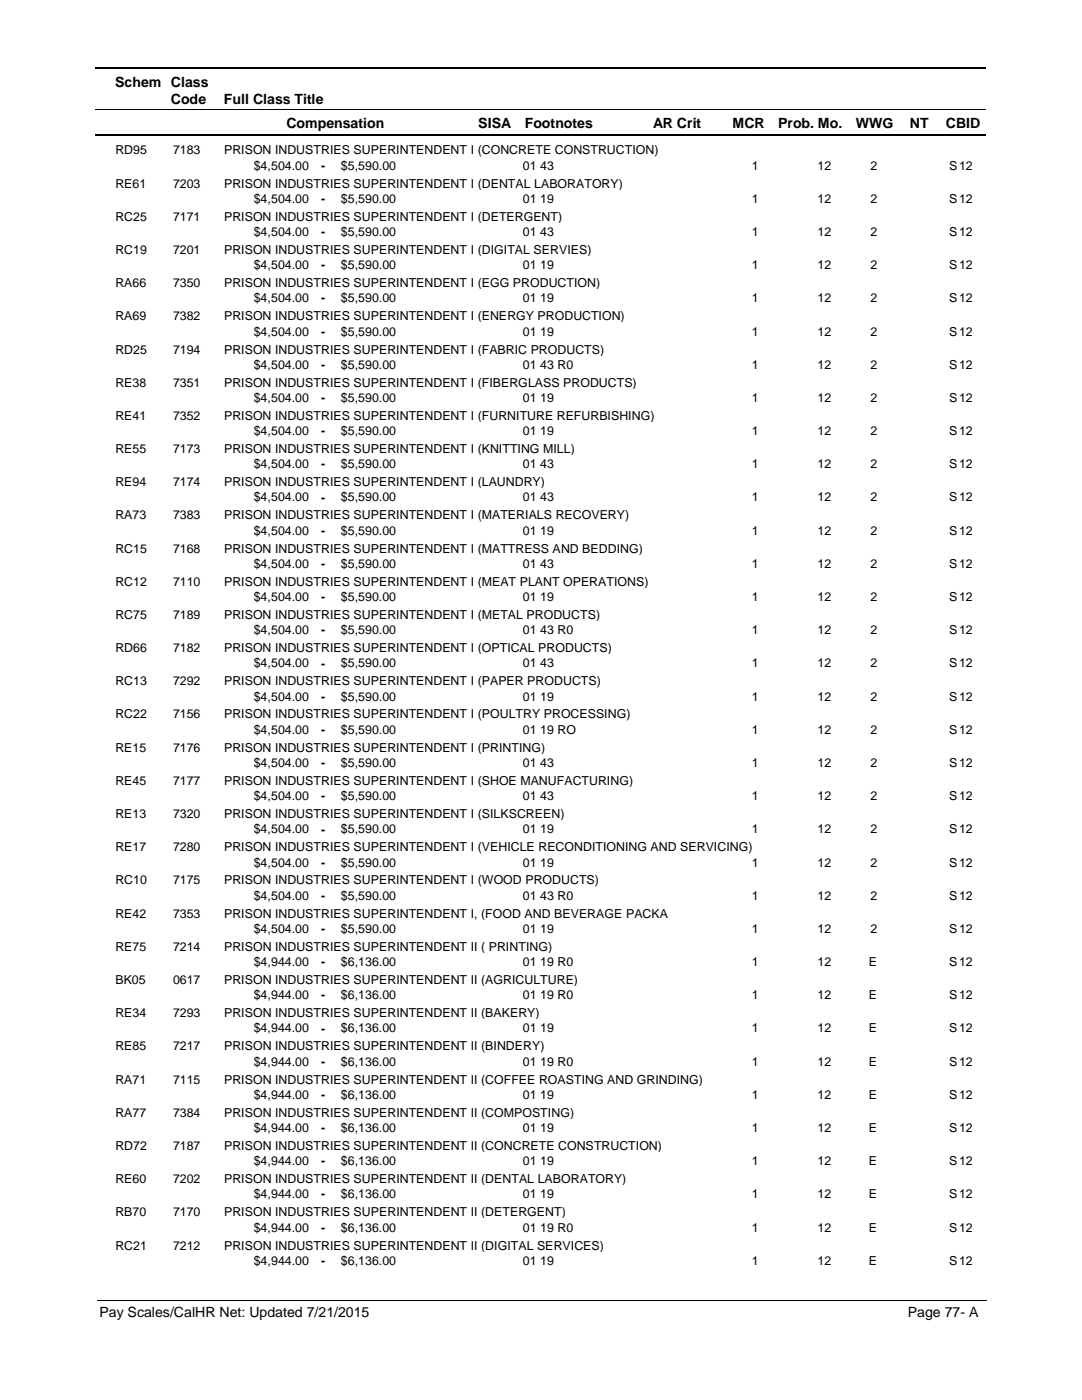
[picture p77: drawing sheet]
<svg xmlns="http://www.w3.org/2000/svg" width="216mm" height="279mm" viewBox="0 0 216 279" stroke-linecap="round" stroke-linejoin="round" font-family="sans-serif">
<defs><g id="words">
<g font-size="2.8">
<text x="23" y="17.3">Schem Class</text>
<text x="34.1" y="20.7">Code</text>
<text x="44.7" y="20.7">Full Class Title</text>
<text x="57.2" y="25.6">Compensation</text>
<text x="95.4" y="25.6">SISA</text>
<text x="104.7" y="25.6">Footnotes</text>
<text x="130.3" y="25.6">AR Crit</text>
<text x="146.2" y="25.6">MCR</text>
<text x="155.3" y="25.6">Prob. Mo.</text>
<text x="170.8" y="25.6">WWG</text>
<text x="181.5" y="25.6">NT</text>
<text x="188.7" y="25.6">CBID</text>
<text x="19.9" y="262.9">Pay Scales/CalHR Net: Updated 7/21/2015</text>
<text x="181.1" y="262.9">Page 77- A</text>
</g>
<g font-size="2.5">
<text x="23" y="30.8">RD95</text>
<text x="34.5" y="30.8">7183</text>
<text x="44.7" y="30.8">PRISON INDUSTRIES SUPERINTENDENT I (CONCRETE CONSTRUCTION)</text>
<text x="50.6" y="33.9">$4,504.00</text>
<text x="64.1" y="33.9">-</text>
<text x="68" y="33.9">$5,590.00</text>
<text x="104.3" y="33.9">01 43</text>
<text x="150" y="33.9">1</text>
<text x="163.1" y="33.9">12</text>
<text x="173.7" y="33.9">2</text>
<text x="189.4" y="33.9">S</text>
<text x="191.4" y="33.9">12</text>
<text x="23" y="37.4">RE61</text>
<text x="34.5" y="37.4">7203</text>
<text x="44.7" y="37.4">PRISON INDUSTRIES SUPERINTENDENT I (DENTAL LABORATORY)</text>
<text x="50.6" y="40.5">$4,504.00</text>
<text x="64.1" y="40.5">-</text>
<text x="68" y="40.5">$5,590.00</text>
<text x="104.3" y="40.5">01 19</text>
<text x="150" y="40.5">1</text>
<text x="163.1" y="40.5">12</text>
<text x="173.7" y="40.5">2</text>
<text x="189.4" y="40.5">S</text>
<text x="191.4" y="40.5">12</text>
<text x="23" y="44">RC25</text>
<text x="34.5" y="44">7171</text>
<text x="44.7" y="44">PRISON INDUSTRIES SUPERINTENDENT I (DETERGENT)</text>
<text x="50.6" y="47.1">$4,504.00</text>
<text x="64.1" y="47.1">-</text>
<text x="68" y="47.1">$5,590.00</text>
<text x="104.3" y="47.1">01 43</text>
<text x="150" y="47.1">1</text>
<text x="163.1" y="47.1">12</text>
<text x="173.7" y="47.1">2</text>
<text x="189.4" y="47.1">S</text>
<text x="191.4" y="47.1">12</text>
<text x="23" y="50.7">RC19</text>
<text x="34.5" y="50.7">7201</text>
<text x="44.7" y="50.7">PRISON INDUSTRIES SUPERINTENDENT I (DIGITAL SERVIES)</text>
<text x="50.6" y="53.7">$4,504.00</text>
<text x="64.1" y="53.8">-</text>
<text x="68" y="53.7">$5,590.00</text>
<text x="104.3" y="53.7">01 19</text>
<text x="150" y="53.7">1</text>
<text x="163.1" y="53.7">12</text>
<text x="173.7" y="53.7">2</text>
<text x="189.4" y="53.7">S</text>
<text x="191.4" y="53.7">12</text>
<text x="23" y="57.3">RA66</text>
<text x="34.5" y="57.3">7350</text>
<text x="44.7" y="57.3">PRISON INDUSTRIES SUPERINTENDENT I (EGG PRODUCTION)</text>
<text x="23" y="63.9">RA69</text>
<text x="34.5" y="63.9">7382</text>
<text x="44.7" y="63.9">PRISON INDUSTRIES SUPERINTENDENT I (ENERGY PRODUCTION)</text>
<text x="50.6" y="60.3">$4,504.00</text>
<text x="64.1" y="60.4">-</text>
<text x="68" y="60.3">$5,590.00</text>
<text x="104.3" y="60.3">01 19</text>
<text x="150" y="60.3">1</text>
<text x="163.1" y="60.3">12</text>
<text x="173.7" y="60.3">2</text>
<text x="189.4" y="60.3">S</text>
<text x="191.4" y="60.3">12</text>
<text x="23" y="70.5">RD25</text>
<text x="34.5" y="70.5">7194</text>
<text x="44.7" y="70.5">PRISON INDUSTRIES SUPERINTENDENT I (FABRIC PRODUCTS)</text>
<text x="50.6" y="67">$4,504.00</text>
<text x="64.1" y="67">-</text>
<text x="68" y="67">$5,590.00</text>
<text x="104.3" y="67">01 19</text>
<text x="150" y="67">1</text>
<text x="163.1" y="67">12</text>
<text x="173.7" y="67">2</text>
<text x="189.4" y="67">S</text>
<text x="191.4" y="67">12</text>
<text x="23" y="77.2">RE38</text>
<text x="34.5" y="77.2">7351</text>
<text x="44.7" y="77.2">PRISON INDUSTRIES SUPERINTENDENT I (FIBERGLASS PRODUCTS)</text>
<text x="50.6" y="73.6">$4,504.00</text>
<text x="64.1" y="73.6">-</text>
<text x="68" y="73.6">$5,590.00</text>
<text x="104.3" y="73.6">01 43 R0</text>
<text x="150" y="73.6">1</text>
<text x="163.1" y="73.6">12</text>
<text x="173.7" y="73.6">2</text>
<text x="189.4" y="73.6">S</text>
<text x="191.4" y="73.6">12</text>
<text x="23" y="83.8">RE41</text>
<text x="34.5" y="83.8">7352</text>
<text x="44.7" y="83.8">PRISON INDUSTRIES SUPERINTENDENT I (FURNITURE REFURBISHING)</text>
<text x="50.6" y="80.2">$4,504.00</text>
<text x="64.1" y="80.2">-</text>
<text x="68" y="80.2">$5,590.00</text>
<text x="104.3" y="80.2">01 19</text>
<text x="150" y="80.2">1</text>
<text x="163.1" y="80.2">12</text>
<text x="173.7" y="80.2">2</text>
<text x="189.4" y="80.2">S</text>
<text x="191.4" y="80.2">12</text>
<text x="50.6" y="86.8">$4,504.00</text>
<text x="64.1" y="86.9">-</text>
<text x="68" y="86.8">$5,590.00</text>
<text x="104.3" y="86.8">01 19</text>
<text x="150" y="86.8">1</text>
<text x="163.1" y="86.8">12</text>
<text x="173.7" y="86.8">2</text>
<text x="189.4" y="86.8">S</text>
<text x="191.4" y="86.8">12</text>
<text x="23" y="90.4">RE55</text>
<text x="34.5" y="90.4">7173</text>
<text x="44.7" y="90.4">PRISON INDUSTRIES SUPERINTENDENT I (KNITTING MILL)</text>
<text x="50.6" y="93.5">$4,504.00</text>
<text x="64.1" y="93.5">-</text>
<text x="68" y="93.5">$5,590.00</text>
<text x="104.3" y="93.5">01 43</text>
<text x="150" y="93.5">1</text>
<text x="163.1" y="93.5">12</text>
<text x="173.7" y="93.5">2</text>
<text x="189.4" y="93.5">S</text>
<text x="191.4" y="93.5">12</text>
<text x="23" y="97">RE94</text>
<text x="34.5" y="97">7174</text>
<text x="44.7" y="97">PRISON INDUSTRIES SUPERINTENDENT I (LAUNDRY)</text>
<text x="50.6" y="100.1">$4,504.00</text>
<text x="64.1" y="100.1">-</text>
<text x="68" y="100.1">$5,590.00</text>
<text x="104.3" y="100.1">01 43</text>
<text x="150" y="100.1">1</text>
<text x="163.1" y="100.1">12</text>
<text x="173.7" y="100.1">2</text>
<text x="189.4" y="100.1">S</text>
<text x="191.4" y="100.1">12</text>
<text x="23" y="103.7">RA73</text>
<text x="34.5" y="103.7">7383</text>
<text x="44.7" y="103.7">PRISON INDUSTRIES SUPERINTENDENT I (MATERIALS RECOVERY)</text>
<text x="50.6" y="106.7">$4,504.00</text>
<text x="64.1" y="106.7">-</text>
<text x="68" y="106.7">$5,590.00</text>
<text x="104.3" y="106.7">01 19</text>
<text x="150" y="106.7">1</text>
<text x="163.1" y="106.7">12</text>
<text x="173.7" y="106.7">2</text>
<text x="189.4" y="106.7">S</text>
<text x="191.4" y="106.7">12</text>
<text x="23" y="110.3">RC15</text>
<text x="34.5" y="110.3">7168</text>
<text x="44.7" y="110.3">PRISON INDUSTRIES SUPERINTENDENT I (MATTRESS AND BEDDING)</text>
<text x="50.6" y="113.3">$4,504.00</text>
<text x="64.1" y="113.4">-</text>
<text x="68" y="113.3">$5,590.00</text>
<text x="104.3" y="113.3">01 43</text>
<text x="150" y="113.3">1</text>
<text x="163.1" y="113.3">12</text>
<text x="173.7" y="113.3">2</text>
<text x="189.4" y="113.3">S</text>
<text x="191.4" y="113.3">12</text>
<text x="23" y="116.9">RC12</text>
<text x="34.5" y="116.9">7110</text>
<text x="44.7" y="116.9">PRISON INDUSTRIES SUPERINTENDENT I (MEAT PLANT OPERATIONS)</text>
<text x="50.6" y="120">$4,504.00</text>
<text x="64.1" y="120">-</text>
<text x="68" y="120">$5,590.00</text>
<text x="104.3" y="120">01 19</text>
<text x="150" y="120">1</text>
<text x="163.1" y="120">12</text>
<text x="173.7" y="120">2</text>
<text x="189.4" y="120">S</text>
<text x="191.4" y="120">12</text>
<text x="23" y="123.5">RC75</text>
<text x="34.5" y="123.5">7189</text>
<text x="44.7" y="123.5">PRISON INDUSTRIES SUPERINTENDENT I (METAL PRODUCTS)</text>
<text x="23" y="130.2">RD66</text>
<text x="34.5" y="130.2">7182</text>
<text x="44.7" y="130.2">PRISON INDUSTRIES SUPERINTENDENT I (OPTICAL PRODUCTS)</text>
<text x="50.6" y="126.6">$4,504.00</text>
<text x="64.1" y="126.6">-</text>
<text x="68" y="126.6">$5,590.00</text>
<text x="104.3" y="126.6">01 43 R0</text>
<text x="150" y="126.6">1</text>
<text x="163.1" y="126.6">12</text>
<text x="173.7" y="126.6">2</text>
<text x="189.4" y="126.6">S</text>
<text x="191.4" y="126.6">12</text>
<text x="23" y="136.8">RC13</text>
<text x="34.5" y="136.8">7292</text>
<text x="44.7" y="136.8">PRISON INDUSTRIES SUPERINTENDENT I (PAPER PRODUCTS)</text>
<text x="50.6" y="133.2">$4,504.00</text>
<text x="64.1" y="133.2">-</text>
<text x="68" y="133.2">$5,590.00</text>
<text x="104.3" y="133.2">01 43</text>
<text x="150" y="133.2">1</text>
<text x="163.1" y="133.2">12</text>
<text x="173.7" y="133.2">2</text>
<text x="189.4" y="133.2">S</text>
<text x="191.4" y="133.2">12</text>
<text x="23" y="143.4">RC22</text>
<text x="34.5" y="143.4">7156</text>
<text x="44.7" y="143.4">PRISON INDUSTRIES SUPERINTENDENT I (POULTRY PROCESSING)</text>
<text x="50.6" y="139.8">$4,504.00</text>
<text x="64.1" y="139.8">-</text>
<text x="68" y="139.8">$5,590.00</text>
<text x="104.3" y="139.8">01 19</text>
<text x="150" y="139.8">1</text>
<text x="163.1" y="139.8">12</text>
<text x="173.7" y="139.8">2</text>
<text x="189.4" y="139.8">S</text>
<text x="191.4" y="139.8">12</text>
<text x="50.6" y="146.5">$4,504.00</text>
<text x="64.1" y="146.5">-</text>
<text x="68" y="146.5">$5,590.00</text>
<text x="104.3" y="146.5">01 19 RO</text>
<text x="150" y="146.5">1</text>
<text x="163.1" y="146.5">12</text>
<text x="173.7" y="146.5">2</text>
<text x="189.4" y="146.5">S</text>
<text x="191.4" y="146.5">12</text>
<text x="23" y="150">RE15</text>
<text x="34.5" y="150">7176</text>
<text x="44.7" y="150">PRISON INDUSTRIES SUPERINTENDENT I (PRINTING)</text>
<text x="50.6" y="153.1">$4,504.00</text>
<text x="64.1" y="153.1">-</text>
<text x="68" y="153.1">$5,590.00</text>
<text x="104.3" y="153.1">01 43</text>
<text x="150" y="153.1">1</text>
<text x="163.1" y="153.1">12</text>
<text x="173.7" y="153.1">2</text>
<text x="189.4" y="153.1">S</text>
<text x="191.4" y="153.1">12</text>
<text x="23" y="156.7">RE45</text>
<text x="34.5" y="156.7">7177</text>
<text x="44.7" y="156.7">PRISON INDUSTRIES SUPERINTENDENT I (SHOE MANUFACTURING)</text>
<text x="50.6" y="159.7">$4,504.00</text>
<text x="64.1" y="159.7">-</text>
<text x="68" y="159.7">$5,590.00</text>
<text x="104.3" y="159.7">01 43</text>
<text x="150" y="159.7">1</text>
<text x="163.1" y="159.7">12</text>
<text x="173.7" y="159.7">2</text>
<text x="189.4" y="159.7">S</text>
<text x="191.4" y="159.7">12</text>
<text x="23" y="163.3">RE13</text>
<text x="34.5" y="163.3">7320</text>
<text x="44.7" y="163.3">PRISON INDUSTRIES SUPERINTENDENT I (SILKSCREEN)</text>
<text x="50.6" y="166.3">$4,504.00</text>
<text x="64.1" y="166.3">-</text>
<text x="68" y="166.3">$5,590.00</text>
<text x="104.3" y="166.3">01 19</text>
<text x="150" y="166.3">1</text>
<text x="163.1" y="166.3">12</text>
<text x="173.7" y="166.3">2</text>
<text x="189.4" y="166.3">S</text>
<text x="191.4" y="166.3">12</text>
<text x="23" y="169.9">RE17</text>
<text x="34.5" y="169.9">7280</text>
<text x="44.7" y="169.9">PRISON INDUSTRIES SUPERINTENDENT I (VEHICLE RECONDITIONING AND SERVICING)</text>
<text x="50.6" y="172.9">$4,504.00</text>
<text x="64.1" y="173">-</text>
<text x="68" y="172.9">$5,590.00</text>
<text x="104.3" y="172.9">01 19</text>
<text x="150" y="172.9">1</text>
<text x="163.1" y="172.9">12</text>
<text x="173.7" y="172.9">2</text>
<text x="189.4" y="172.9">S</text>
<text x="191.4" y="172.9">12</text>
<text x="23" y="176.5">RC10</text>
<text x="34.5" y="176.5">7175</text>
<text x="44.7" y="176.5">PRISON INDUSTRIES SUPERINTENDENT I (WOOD PRODUCTS)</text>
<text x="50.6" y="179.6">$4,504.00</text>
<text x="64.1" y="179.6">-</text>
<text x="68" y="179.6">$5,590.00</text>
<text x="104.3" y="179.6">01 43 R0</text>
<text x="150" y="179.6">1</text>
<text x="163.1" y="179.6">12</text>
<text x="173.7" y="179.6">2</text>
<text x="189.4" y="179.6">S</text>
<text x="191.4" y="179.6">12</text>
<text x="23" y="183.1">RE42</text>
<text x="34.5" y="183.1">7353</text>
<text x="44.7" y="183.1">PRISON INDUSTRIES SUPERINTENDENT I, (FOOD AND BEVERAGE PACKA</text>
<text x="23" y="189.8">RE75</text>
<text x="34.5" y="189.8">7214</text>
<text x="44.7" y="189.8">PRISON INDUSTRIES SUPERINTENDENT II ( PRINTING)</text>
<text x="50.6" y="186.2">$4,504.00</text>
<text x="64.1" y="186.2">-</text>
<text x="68" y="186.2">$5,590.00</text>
<text x="104.3" y="186.2">01 19</text>
<text x="150" y="186.2">1</text>
<text x="163.1" y="186.2">12</text>
<text x="173.7" y="186.2">2</text>
<text x="189.4" y="186.2">S</text>
<text x="191.4" y="186.2">12</text>
<text x="23" y="196.4">BK05</text>
<text x="34.5" y="196.4">0617</text>
<text x="44.7" y="196.4">PRISON INDUSTRIES SUPERINTENDENT II (AGRICULTURE)</text>
<text x="50.6" y="192.8">$4,944.00</text>
<text x="64.1" y="192.8">-</text>
<text x="68" y="192.8">$6,136.00</text>
<text x="104.3" y="192.8">01 19 R0</text>
<text x="150" y="192.8">1</text>
<text x="163.1" y="192.8">12</text>
<text x="173.4" y="192.8">E</text>
<text x="189.4" y="192.8">S</text>
<text x="191.4" y="192.8">12</text>
<text x="23" y="203">RE34</text>
<text x="34.5" y="203">7293</text>
<text x="44.7" y="203">PRISON INDUSTRIES SUPERINTENDENT II (BAKERY)</text>
<text x="50.6" y="199.4">$4,944.00</text>
<text x="64.1" y="199.5">-</text>
<text x="68" y="199.4">$6,136.00</text>
<text x="104.3" y="199.4">01 19 R0</text>
<text x="150" y="199.4">1</text>
<text x="163.1" y="199.4">12</text>
<text x="173.4" y="199.4">E</text>
<text x="189.4" y="199.4">S</text>
<text x="191.4" y="199.4">12</text>
<text x="23" y="209.6">RE85</text>
<text x="34.5" y="209.6">7217</text>
<text x="44.7" y="209.6">PRISON INDUSTRIES SUPERINTENDENT II (BINDERY)</text>
<text x="50.6" y="206.1">$4,944.00</text>
<text x="64.1" y="206.1">-</text>
<text x="68" y="206.1">$6,136.00</text>
<text x="104.3" y="206.1">01 19</text>
<text x="150" y="206.1">1</text>
<text x="163.1" y="206.1">12</text>
<text x="173.4" y="206.1">E</text>
<text x="189.4" y="206.1">S</text>
<text x="191.4" y="206.1">12</text>
<text x="50.6" y="212.7">$4,944.00</text>
<text x="64.1" y="212.7">-</text>
<text x="68" y="212.7">$6,136.00</text>
<text x="104.3" y="212.7">01 19 R0</text>
<text x="150" y="212.7">1</text>
<text x="163.1" y="212.7">12</text>
<text x="173.4" y="212.7">E</text>
<text x="189.4" y="212.7">S</text>
<text x="191.4" y="212.7">12</text>
<text x="23" y="216.3">RA71</text>
<text x="34.5" y="216.3">7115</text>
<text x="44.7" y="216.3">PRISON INDUSTRIES SUPERINTENDENT II (COFFEE ROASTING AND GRINDING)</text>
<text x="50.6" y="219.3">$4,944.00</text>
<text x="64.1" y="219.3">-</text>
<text x="68" y="219.3">$6,136.00</text>
<text x="104.3" y="219.3">01 19</text>
<text x="150" y="219.3">1</text>
<text x="163.1" y="219.3">12</text>
<text x="173.4" y="219.3">E</text>
<text x="189.4" y="219.3">S</text>
<text x="191.4" y="219.3">12</text>
<text x="23" y="222.9">RA77</text>
<text x="34.5" y="222.9">7384</text>
<text x="44.7" y="222.9">PRISON INDUSTRIES SUPERINTENDENT II (COMPOSTING)</text>
<text x="50.6" y="225.9">$4,944.00</text>
<text x="64.1" y="226">-</text>
<text x="68" y="225.9">$6,136.00</text>
<text x="104.3" y="225.9">01 19</text>
<text x="150" y="225.9">1</text>
<text x="163.1" y="225.9">12</text>
<text x="173.4" y="225.9">E</text>
<text x="189.4" y="225.9">S</text>
<text x="191.4" y="225.9">12</text>
<text x="23" y="229.5">RD72</text>
<text x="34.5" y="229.5">7187</text>
<text x="44.7" y="229.5">PRISON INDUSTRIES SUPERINTENDENT II (CONCRETE CONSTRUCTION)</text>
<text x="50.6" y="232.5">$4,944.00</text>
<text x="64.1" y="232.6">-</text>
<text x="68" y="232.5">$6,136.00</text>
<text x="104.3" y="232.5">01 19</text>
<text x="150" y="232.5">1</text>
<text x="163.1" y="232.5">12</text>
<text x="173.4" y="232.5">E</text>
<text x="189.4" y="232.5">S</text>
<text x="191.4" y="232.5">12</text>
<text x="23" y="236.1">RE60</text>
<text x="34.5" y="236.1">7202</text>
<text x="44.7" y="236.1">PRISON INDUSTRIES SUPERINTENDENT II (DENTAL LABORATORY)</text>
<text x="50.6" y="239.2">$4,944.00</text>
<text x="64.1" y="239.2">-</text>
<text x="68" y="239.2">$6,136.00</text>
<text x="104.3" y="239.2">01 19</text>
<text x="150" y="239.2">1</text>
<text x="163.1" y="239.2">12</text>
<text x="173.4" y="239.2">E</text>
<text x="189.4" y="239.2">S</text>
<text x="191.4" y="239.2">12</text>
<text x="23" y="242.7">RB70</text>
<text x="34.5" y="242.7">7170</text>
<text x="44.7" y="242.7">PRISON INDUSTRIES SUPERINTENDENT II (DETERGENT)</text>
<text x="50.6" y="245.8">$4,944.00</text>
<text x="64.1" y="245.8">-</text>
<text x="68" y="245.8">$6,136.00</text>
<text x="104.3" y="245.8">01 19 R0</text>
<text x="150" y="245.8">1</text>
<text x="163.1" y="245.8">12</text>
<text x="173.4" y="245.8">E</text>
<text x="189.4" y="245.8">S</text>
<text x="191.4" y="245.8">12</text>
<text x="23" y="249.4">RC21</text>
<text x="34.5" y="249.4">7212</text>
<text x="44.7" y="249.4">PRISON INDUSTRIES SUPERINTENDENT II (DIGITAL SERVICES)</text>
<text x="50.6" y="252.4">$4,944.00</text>
<text x="64.1" y="252.4">-</text>
<text x="68" y="252.4">$6,136.00</text>
<text x="104.3" y="252.4">01 19</text>
<text x="150" y="252.4">1</text>
<text x="163.1" y="252.4">12</text>
<text x="173.4" y="252.4">E</text>
<text x="189.4" y="252.4">S</text>
<text x="191.4" y="252.4">12</text>
</g>
</g></defs>
<path d="M19 13.5h177.8M19 27h177.8" fill="none" stroke="#000" stroke-width=".36"/>
<path d="M19 21.8h177.8" fill="none" stroke="#000" stroke-width=".2"/>
<g fill="#fff">
<path d="M46.9 31.2h16.3v3h-16.3z"/>
<path d="M191 31.2h4.2v3h-4.2z"/>
<path d="M46.9 37.8h16.3v3h-16.3z"/>
<path d="M191 37.8h4.2v3h-4.2z"/>
<path d="M46.9 44.5h16.3v3h-16.3z"/>
<path d="M191 44.5h4.2v3h-4.2z"/>
<path d="M46.9 51.1h16.3v3h-16.3z"/>
<path d="M191 51.1h4.2v3h-4.2z"/>
<path d="M46.9 57.7h16.3v3h-16.3z"/>
<path d="M191 57.7h4.2v3h-4.2z"/>
<path d="M46.9 64.3h16.3v3h-16.3z"/>
<path d="M191 64.3h4.2v3h-4.2z"/>
<path d="M46.9 71h16.3v3h-16.3z"/>
<path d="M191 71h4.2v3h-4.2z"/>
<path d="M46.9 77.6h16.3v3h-16.3z"/>
<path d="M191 77.6h4.2v3h-4.2z"/>
<path d="M46.9 84.2h16.3v3h-16.3z"/>
<path d="M191 84.2h4.2v3h-4.2z"/>
<path d="M46.9 90.8h16.3v3h-16.3z"/>
<path d="M191 90.8h4.2v3h-4.2z"/>
<path d="M46.9 97.5h16.3v2.9h-16.3z"/>
<path d="M191 97.5h4.2v2.9h-4.2z"/>
<path d="M46.9 104.1h16.3v3h-16.3z"/>
<path d="M191 104.1h4.2v3h-4.2z"/>
<path d="M46.9 110.7h16.3v3h-16.3z"/>
<path d="M191 110.7h4.2v3h-4.2z"/>
<path d="M46.9 117.3h16.3v3h-16.3z"/>
<path d="M191 117.3h4.2v3h-4.2z"/>
<path d="M46.9 124h16.3v2.9h-16.3z"/>
<path d="M191 124h4.2v2.9h-4.2z"/>
<path d="M46.9 130.6h16.3v3h-16.3z"/>
<path d="M191 130.6h4.2v3h-4.2z"/>
<path d="M46.9 137.2h16.3v3h-16.3z"/>
<path d="M191 137.2h4.2v3h-4.2z"/>
<path d="M46.9 143.8h16.3v3h-16.3z"/>
<path d="M191 143.8h4.2v3h-4.2z"/>
<path d="M46.9 150.5h16.3v2.9h-16.3z"/>
<path d="M191 150.5h4.2v2.9h-4.2z"/>
<path d="M46.9 157.1h16.3v2.9h-16.3z"/>
<path d="M191 157.1h4.2v2.9h-4.2z"/>
<path d="M46.9 163.7h16.3v3h-16.3z"/>
<path d="M191 163.7h4.2v3h-4.2z"/>
<path d="M46.9 170.3h16.3v3h-16.3z"/>
<path d="M191 170.3h4.2v3h-4.2z"/>
<path d="M46.9 176.9h16.3v3h-16.3z"/>
<path d="M191 176.9h4.2v3h-4.2z"/>
<path d="M46.9 183.6h16.3v2.9h-16.3z"/>
<path d="M191 183.6h4.2v2.9h-4.2z"/>
<path d="M46.9 190.2h16.3v2.9h-16.3z"/>
<path d="M191 190.2h4.2v2.9h-4.2z"/>
<path d="M46.9 196.8h16.3v3h-16.3z"/>
<path d="M191 196.8h4.2v3h-4.2z"/>
<path d="M46.9 203.4h16.3v3h-16.3z"/>
<path d="M191 203.4h4.2v3h-4.2z"/>
<path d="M46.9 210h16.3v3h-16.3z"/>
<path d="M191 210h4.2v3h-4.2z"/>
<path d="M46.9 216.7h16.3v2.9h-16.3z"/>
<path d="M191 216.7h4.2v2.9h-4.2z"/>
<path d="M46.9 223.3h16.3v3h-16.3z"/>
<path d="M191 223.3h4.2v3h-4.2z"/>
<path d="M46.9 229.9h16.3v3h-16.3z"/>
<path d="M191 229.9h4.2v3h-4.2z"/>
<path d="M46.9 236.5h16.3v3h-16.3z"/>
<path d="M191 236.5h4.2v3h-4.2z"/>
<path d="M46.9 243.2h16.3v2.9h-16.3z"/>
<path d="M191 243.2h4.2v2.9h-4.2z"/>
<path d="M46.9 249.8h16.3v3h-16.3z"/>
<path d="M191 249.8h4.2v3h-4.2z"/>
</g>
<path d="M19.4 259.6h177.4" fill="none" stroke="#000" stroke-width=".2"/>
<use href="#words"/>
</svg>
